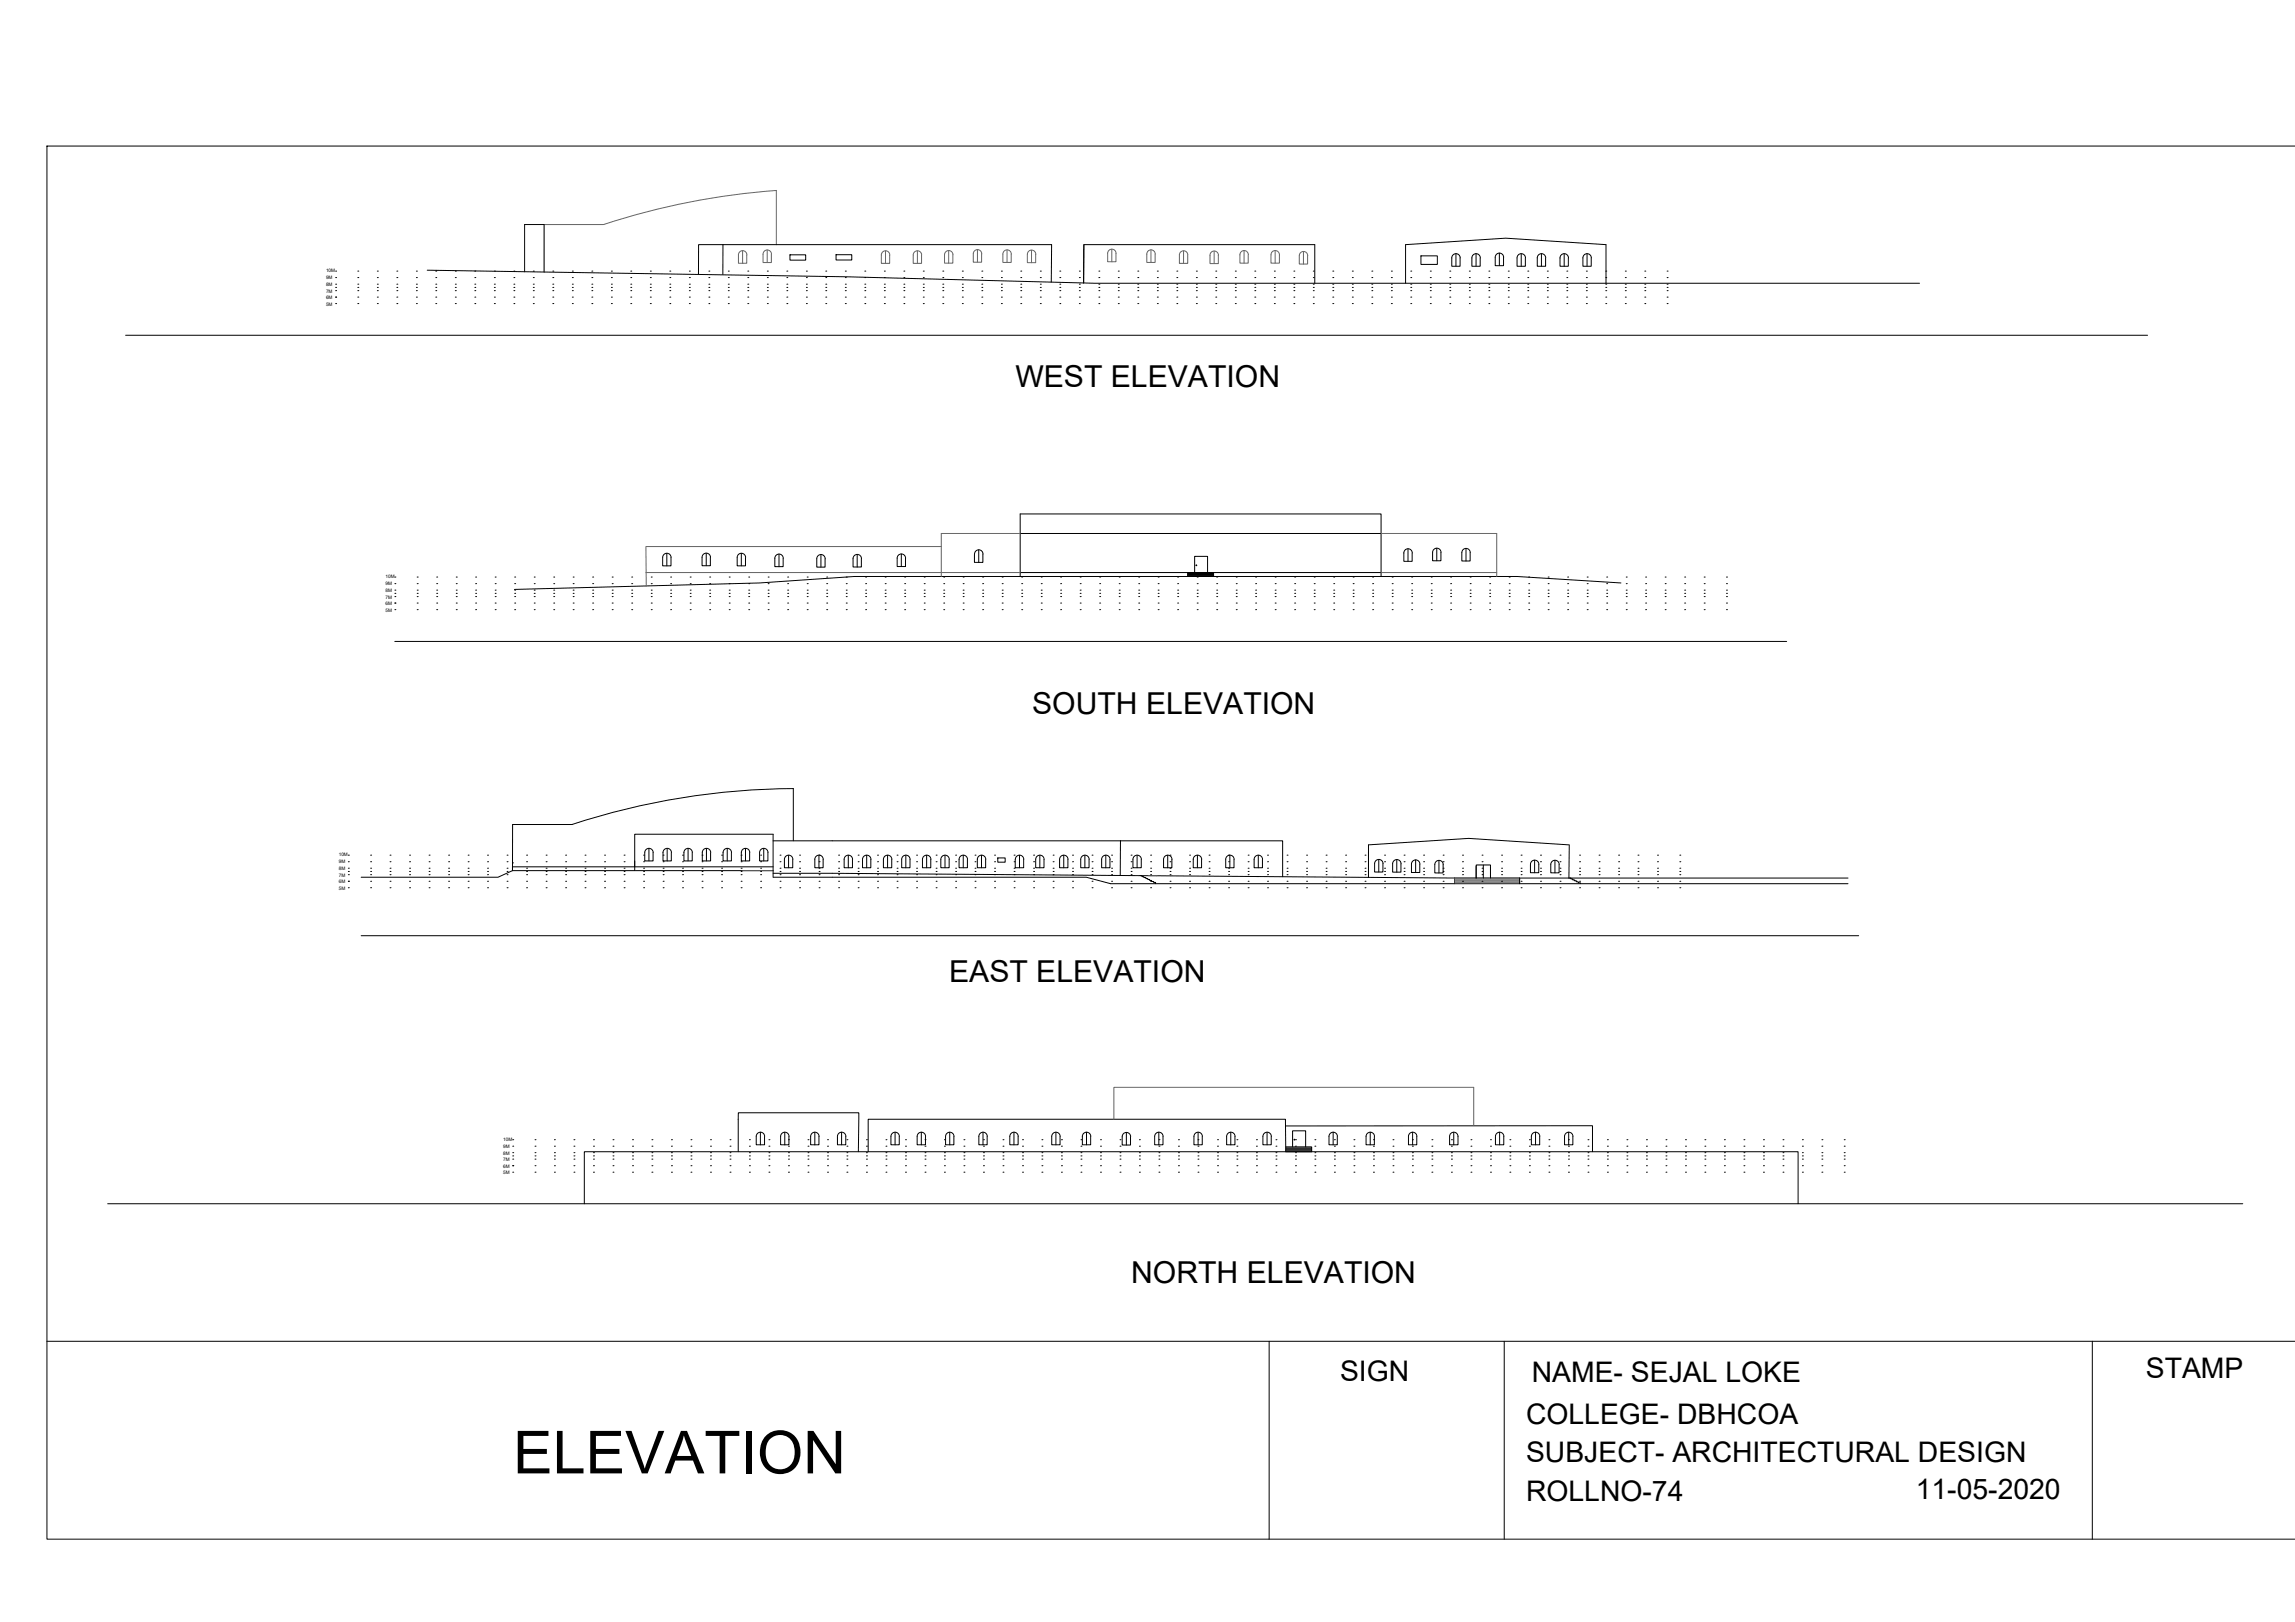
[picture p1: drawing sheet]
<svg xmlns="http://www.w3.org/2000/svg" width="841mm" height="594mm" viewBox="0 0 841 594" stroke-linecap="round" stroke-linejoin="round" font-family="sans-serif">
<defs><g id="words">
<text font-size="21.7" x="188" y="539.7">ELEVATION</text>
<g font-size="11.1">
<text x="372.1" y="141.6">WEST ELEVATION</text>
<text x="378.3" y="261.4">SOUTH ELEVATION</text>
<text x="347.8" y="359.6">EAST ELEVATION</text>
<text x="414.5" y="470">NORTH ELEVATION</text>
</g>
<g font-size="10.4">
<text x="491.1" y="505.8">SIGN</text>
<text x="561.4" y="506.3">NAME- SEJAL LOKE</text>
<text x="786.4" y="504.6">STAMP</text>
<text x="559.2" y="521.7">COLLEGE- DBHCOA</text>
<text x="559.2" y="535.5">SUBJECT- ARCHITECTURAL DESIGN</text>
<text x="559.2" y="549.7">ROLLNO-74</text>
<text x="702.1" y="548.9">11-05-2020</text>
</g>
<g font-size="1.7">
<text x="119.5" y="99.7">10M</text>
<text x="119.5" y="107.3">7M</text>
<text x="119.5" y="104.8">8M</text>
<text x="119.5" y="102.2">9M</text>
<text x="119.5" y="112">5M</text>
<text x="119.5" y="109.5">6M</text>
<text x="141.2" y="214.3">9M</text>
<text x="141.2" y="211.8">10M</text>
<text x="141.2" y="221.6">6M</text>
<text x="141.2" y="219.4">7M</text>
<text x="141.2" y="216.9">8M</text>
<text x="141.2" y="224.1">5M</text>
<text x="124.1" y="316.2">9M</text>
<text x="124.1" y="313.6">10M</text>
<text x="124.1" y="323.5">6M</text>
<text x="124.1" y="321.2">7M</text>
<text x="124.1" y="318.7">8M</text>
<text x="124.1" y="326">5M</text>
<text x="184.4" y="417.8">10M</text>
<text x="184.4" y="425.4">7M</text>
<text x="184.4" y="422.9">8M</text>
<text x="184.4" y="420.4">9M</text>
<text x="184.4" y="430.1">5M</text>
<text x="184.4" y="427.7">6M</text>
</g>
</g></defs>
<!-- layer: 0 -->
<g fill="none" stroke="#000" stroke-width=".37">
<path d="M841.1 53.5h-823.9v510.2h823.9M123 99.3h.1M131.1 99.3h.1M138.3 99.3h.1M145.4 99.3h.1M152.6 99.3h.1M156.6 99l153.5 2.4 91 2.3h302.3M159.7 99.3h.1M166.8 99.3h.1M174 99.3h.1M181.2 99.3h.1M188.3 99.3h.1"/>
<path d="M192.2 99.6v-17.4h7.2v17.4M195.4 99.3h.1M202.6 99.3h.1M209.7 99.3h.1M216.9 99.3h.1M224 99.3h.1M231.2 99.3h.1M238.3 99.3h.1M245.5 99.3h.1M252.6 99.3h.1M259.8 99.3h.1M264.9 89.6v10.9"/>
<path d="M266.9 99.3h.1M274 99.3h.1M281.2 99.3h.1M288.3 99.3h.1M289.5 93.3h5.7v2h-5.7zM295.5 99.3h.1M302.6 99.3h.1M306.4 93.3h5.7v1.9h-5.7zM309.8 99.3h.1M316.9 99.3h.1M324.1 99.3h.1M331.2 99.3h.1"/>
<path d="M338.3 99.3h.1M345.5 99.3h.1M352.7 99.3h.1M359.8 99.3h.1M367 99.3h.1M374.1 99.3h.1M381.2 99.3h.1M388.4 99.3h.1M395.5 99.3h.1M397.2 89.6l-.1 14.1 .1-14.1h84.6v14.1M402.7 99.3h.1M409.8 99.3h.1"/>
<path d="M417 99.3h.1M424.1 99.3h.1M431.3 99.3h.1M438.4 99.3h.1M445.5 99.3h.1M452.7 99.3h.1M459.8 99.3h.1M467 99.3h.1M474.1 99.3h.1M481.3 99.3h.1M488.4 99.3h.1M495.6 99.3h.1"/>
<path d="M502.7 99.3h.1M509.9 99.3h.1M517 99.3h.1M520.7 93.7h6v3.1h-6zM524.1 99.3h.1M531.3 99.3h.1M533.5 92.9v4.6M535.1 94.5a1.55 1.55 0 0 0-1.5-1.6 1.55 1.55 0 0 0-1.6 1.6v3h3.1v-3M538.5 99.3h.1M540 93.2a1.51 1.51 0 0 1 1.6-.1 1.51 1.51 0 0 1 .8 1.4v3h-3v-3zM540.9 92.9v4.6M545.6 99.3h.1"/>
<path d="M549.5 92.7v4.6M551 94.2a1.55 1.55 0 0 0-1.5-1.5 1.55 1.55 0 0 0-1.6 1.6v3h3.1v-3M552.7 99.3h.1M557.5 92.9v4.6M559 94.5a1.55 1.55 0 0 0-1.5-1.6 1.55 1.55 0 0 0-1.6 1.6v3h3.1v-3M559.9 99.3h.1M564.9 92.9v4.6M566.4 94.5a1.55 1.55 0 0 0-1.5-1.6 1.55 1.55 0 0 0-1.6 1.6v3h3.1v-3M567 99.3h.1M573.2 92.9v4.6M574.2 99.3h.1M574.8 94.5a1.55 1.55 0 0 0-1.6-1.6 1.55 1.55 0 0 0-1.5 1.6v3h3v-3"/>
<path d="M580.7 93.2a1.51 1.51 0 0 1 1.6-.1 1.51 1.51 0 0 1 .8 1.4v3h-3v-3zM581.3 99.3h.1M581.6 92.9v4.6M588.4 99.3h.1M595.6 99.3h.1M602.8 99.3h.1M610.9 99.3h.1M123 108.8h.1M123 111.2h.1M123 106.5h.1M123 105.3h.1M123 104.1h.1"/>
<path d="M123 101.7h.1M131.1 108.8h.1M131.1 111.2h.1M131.1 106.5h.1M131.1 105.3h.1M131.1 104.1h.1M131.1 101.7h.1M138.3 108.8h.1M138.3 111.2h.1M138.3 106.5h.1M138.3 105.3h.1M138.3 104.1h.1"/>
<path d="M138.3 101.7h.1M145.4 108.8h.1M145.4 111.2h.1M145.4 106.5h.1M145.4 105.3h.1M145.4 104.1h.1M145.4 101.7h.1M152.6 108.8h.1M152.6 111.2h.1M152.6 106.5h.1M152.6 105.3h.1M152.6 104.1h.1"/>
<path d="M152.6 101.7h.1M159.7 108.8h.1M159.7 111.2h.1M159.7 106.5h.1M159.7 105.3h.1M159.7 104.1h.1M159.7 101.7h.1M166.8 108.8h.1M166.8 111.2h.1M166.8 106.5h.1M166.8 105.3h.1M166.8 104.1h.1"/>
<path d="M166.8 101.7h.1M174 108.8h.1M174 111.2h.1M174 106.5h.1M174 105.3h.1M174 104.1h.1M174 101.7h.1M181.2 108.8h.1M181.2 111.2h.1M181.2 106.5h.1M181.2 105.3h.1M181.2 104.1h.1"/>
<path d="M181.2 101.7h.1M188.3 108.8h.1M188.3 111.2h.1M188.3 106.5h.1M188.3 105.3h.1M188.3 104.1h.1M188.3 101.7h.1M195.4 108.8h.1M195.4 111.2h.1M195.4 106.5h.1M195.4 105.3h.1M195.4 104.1h.1"/>
<path d="M195.4 101.7h.1M202.6 108.8h.1M202.6 111.2h.1M202.6 106.5h.1M202.6 105.3h.1M202.6 104.1h.1M202.6 101.7h.1M209.7 108.8h.1M209.7 111.2h.1M209.7 106.5h.1M209.7 105.3h.1M209.7 104.1h.1"/>
<path d="M209.7 101.7h.1M216.9 108.8h.1M216.9 111.2h.1M216.9 106.5h.1M216.9 105.3h.1M216.9 104.1h.1M216.9 101.7h.1M224 108.8h.1M224 111.2h.1M224 106.5h.1M224 105.3h.1M224 104.1h.1"/>
<path d="M224 101.7h.1M231.2 108.8h.1M231.2 111.2h.1M231.2 106.5h.1M231.2 105.3h.1M231.2 104.1h.1M231.2 101.7h.1M238.3 108.8h.1M238.3 111.2h.1M238.3 106.5h.1M238.3 105.3h.1M238.3 104.1h.1"/>
<path d="M238.3 101.7h.1M245.5 108.8h.1M245.5 111.2h.1M245.5 106.5h.1M245.5 105.3h.1M245.5 104.1h.1M245.5 101.7h.1M252.6 108.8h.1M252.6 111.2h.1M252.6 106.5h.1M252.6 105.3h.1M252.6 104.1h.1"/>
<path d="M252.6 101.7h.1M256 100.4v-10.8h129.4l-.2 13.7M259.8 108.8h.1M259.8 111.2h.1M259.8 106.5h.1M259.8 105.3h.1M259.8 104.1h.1M259.8 101.7h.1M266.9 108.8h.1M266.9 111.2h.1M266.9 106.5h.1M266.9 105.3h.1"/>
<path d="M266.9 104.1h.1M266.9 101.7h.1M274 108.8h.1M274 111.2h.1M274 106.5h.1M274 105.3h.1M274 104.1h.1M274 101.7h.1M281.2 108.8h.1M281.2 111.2h.1M281.2 106.5h.1M281.2 105.3h.1"/>
<path d="M281.2 104.1h.1M281.2 101.7h.1M288.3 108.8h.1M288.3 111.2h.1M288.3 106.5h.1M288.3 105.3h.1M288.3 104.1h.1M288.3 101.7h.1M295.5 108.8h.1M295.5 111.2h.1M295.5 106.5h.1M295.5 105.3h.1"/>
<path d="M295.5 104.1h.1M295.5 101.7h.1M302.6 108.8h.1M302.6 111.2h.1M302.6 106.5h.1M302.6 105.3h.1M302.6 104.1h.1M302.6 101.7h.1M309.8 108.8h.1M309.8 111.2h.1M309.8 106.5h.1M309.8 105.3h.1"/>
<path d="M309.8 104.1h.1M309.8 101.7h.1M316.9 108.8h.1M316.9 111.2h.1M316.9 106.5h.1M316.9 105.3h.1M316.9 104.1h.1M316.9 101.7h.1M324.1 108.8h.1M324.1 111.2h.1M324.1 106.5h.1M324.1 105.3h.1"/>
<path d="M324.1 104.1h.1M324.1 101.7h.1M331.2 108.8h.1M331.2 111.2h.1M331.2 106.5h.1M331.2 105.3h.1M331.2 104.1h.1M331.2 101.7h.1M338.3 108.8h.1M338.3 111.2h.1M338.3 106.5h.1M338.3 105.3h.1"/>
<path d="M338.3 104.1h.1M338.3 101.7h.1M345.5 108.8h.1M345.5 111.2h.1M345.5 106.5h.1M345.5 105.3h.1M345.5 104.1h.1M345.5 101.7h.1M352.7 108.8h.1M352.7 111.2h.1M352.7 106.5h.1M352.7 105.3h.1"/>
<path d="M352.7 104.1h.1M352.7 101.7h.1M359.8 108.8h.1M359.8 111.2h.1M359.8 106.5h.1M359.8 105.3h.1M359.8 104.1h.1M359.8 101.7h.1M367 108.8h.1M367 111.2h.1M367 106.5h.1M367 105.3h.1"/>
<path d="M367 104.1h.1M367 101.7h.1M374.1 108.8h.1M374.1 111.2h.1M374.1 106.5h.1M374.1 105.3h.1M374.1 104.1h.1M374.1 101.7h.1M381.2 108.8h.1M381.2 111.2h.1M381.2 106.5h.1M381.2 105.3h.1"/>
<path d="M381.2 104.1h.1M381.2 101.7h.1M388.4 108.8h.1M388.4 111.2h.1M388.4 106.5h.1M388.4 105.3h.1M388.4 104.1h.1M388.4 101.7h.1M395.5 108.8h.1M395.5 111.2h.1M395.5 106.5h.1M395.5 105.3h.1"/>
<path d="M395.5 104.1h.1M395.5 101.7h.1M402.7 108.8h.1M402.7 111.2h.1M402.7 106.5h.1M402.7 105.3h.1M402.7 104.1h.1M402.7 101.7h.1M409.8 108.8h.1M409.8 111.2h.1M409.8 106.5h.1M409.8 105.3h.1"/>
<path d="M409.8 104.1h.1M409.8 101.7h.1M417 108.8h.1M417 111.2h.1M417 106.5h.1M417 105.3h.1M417 104.1h.1M417 101.7h.1M424.1 108.8h.1M424.1 111.2h.1M424.1 106.5h.1M424.1 105.3h.1"/>
<path d="M424.1 104.1h.1M424.1 101.7h.1M431.3 108.8h.1M431.3 111.2h.1M431.3 106.5h.1M431.3 105.3h.1M431.3 104.1h.1M431.3 101.7h.1M438.4 108.8h.1M438.4 111.2h.1M438.4 106.5h.1M438.4 105.3h.1"/>
<path d="M438.4 104.1h.1M438.4 101.7h.1M445.5 108.8h.1M445.5 111.2h.1M445.5 106.5h.1M445.5 105.3h.1M445.5 104.1h.1M445.5 101.7h.1M452.7 108.8h.1M452.7 111.2h.1M452.7 106.5h.1M452.7 105.3h.1"/>
<path d="M452.7 104.1h.1M452.7 101.7h.1M459.8 108.8h.1M459.8 111.2h.1M459.8 106.5h.1M459.8 105.3h.1M459.8 104.1h.1M459.8 101.7h.1M467 108.8h.1M467 111.2h.1M467 106.5h.1M467 105.3h.1"/>
<path d="M467 104.1h.1M467 101.7h.1M474.1 108.8h.1M474.1 111.2h.1M474.1 106.5h.1M474.1 105.3h.1M474.1 104.1h.1M474.1 101.7h.1M481.3 108.8h.1M481.3 111.2h.1M481.3 106.5h.1M481.3 105.3h.1"/>
<path d="M481.3 104.1h.1M481.3 101.7h.1M488.4 108.8h.1M488.4 111.2h.1M488.4 106.5h.1M488.4 105.3h.1M488.4 104.1h.1M488.4 101.7h.1M495.6 108.8h.1M495.6 111.2h.1M495.6 106.5h.1M495.6 105.3h.1"/>
<path d="M495.6 104.1h.1M495.6 101.7h.1M502.7 108.8h.1M502.7 111.2h.1M502.7 106.5h.1M502.7 105.3h.1M502.7 104.1h.1M502.7 101.7h.1M509.9 108.8h.1M509.9 111.2h.1M509.9 106.5h.1M509.9 105.3h.1"/>
<path d="M509.9 104.1h.1M509.9 101.7h.1M515.1 103.7v-14.1l36.7-2.4 36.7 2.4v14.1M517 108.8h.1M517 111.2h.1M517 106.5h.1M517 105.3h.1M517 104.1h.1M517 101.7h.1M524.1 108.8h.1M524.1 111.2h.1M524.1 106.5h.1"/>
<path d="M524.1 105.3h.1M524.1 104.1h.1M524.1 101.7h.1M531.3 108.8h.1M531.3 111.2h.1M531.3 106.5h.1M531.3 105.3h.1M531.3 104.1h.1M531.3 101.7h.1M538.5 108.8h.1M538.5 111.2h.1M538.5 106.5h.1"/>
<path d="M538.5 105.3h.1M538.5 104.1h.1M538.5 101.7h.1M545.6 108.8h.1M545.6 111.2h.1M545.6 106.5h.1M545.6 105.3h.1M545.6 104.1h.1M545.6 101.7h.1M552.7 108.8h.1M552.7 111.2h.1M552.7 106.5h.1"/>
<path d="M552.7 105.3h.1M552.7 104.1h.1M552.7 101.7h.1M559.9 108.8h.1M559.9 111.2h.1M559.9 106.5h.1M559.9 105.3h.1M559.9 104.1h.1M559.9 101.7h.1M567 108.8h.1M567 111.2h.1M567 106.5h.1"/>
<path d="M567 105.3h.1M567 104.1h.1M567 101.7h.1M574.2 108.8h.1M574.2 111.2h.1M574.2 106.5h.1M574.2 105.3h.1M574.2 104.1h.1M574.2 101.7h.1M581.3 108.8h.1M581.3 111.2h.1M581.3 106.5h.1"/>
<path d="M581.3 105.3h.1M581.3 104.1h.1M581.3 101.7h.1M588.4 108.8h.1M588.4 111.2h.1M588.4 106.5h.1M588.4 105.3h.1M588.4 104.1h.1M588.4 101.7h.1M595.6 108.8h.1M595.6 111.2h.1M595.6 106.5h.1"/>
<path d="M595.6 105.3h.1M595.6 104.1h.1M595.6 101.7h.1M602.8 108.8h.1M602.8 111.2h.1M602.8 106.5h.1M602.8 105.3h.1M602.8 104.1h.1M602.8 101.7h.1M610.9 108.8h.1M610.9 111.2h.1M610.9 106.5h.1"/>
<path d="M610.9 105.3h.1M610.9 104.1h.1M610.9 101.7h.1M46 122.8h741M373.9 195.4h132.2M144.7 218.5h.1M144.7 217.3h.1M144.7 216.1h.1M144.7 213.8h.1M144.7 211.4h.1M152.9 218.5h.1M152.9 217.3h.1"/>
<path d="M152.9 216.1h.1M152.9 213.8h.1M152.9 211.4h.1M160 218.5h.1M160 217.3h.1M160 216.1h.1M160 213.8h.1M160 211.4h.1M167.2 218.5h.1M167.2 217.3h.1M167.2 216.1h.1M167.2 213.8h.1"/>
<path d="M167.2 211.4h.1M174.3 218.5h.1M174.3 217.3h.1M174.3 216.1h.1M174.3 213.8h.1M174.3 211.4h.1M181.5 218.5h.1M181.5 217.3h.1M181.5 216.1h.1M181.5 213.8h.1M181.5 211.4h.1M188.6 218.5h.1"/>
<path d="M188.6 217.3h.1M188.6 216.1h.1M188.6 213.8h.1M188.6 211.4h.1M195.8 218.5h.1M195.8 217.3h.1M195.8 216.1h.1M195.8 213.8h.1M195.8 211.4h.1M202.9 218.5h.1M202.9 217.3h.1M202.9 216.1h.1"/>
<path d="M202.9 213.8h.1M202.9 211.4h.1M210 218.5h.1M210 217.3h.1M210 216.1h.1M210 213.8h.1M210 211.4h.1M217.2 218.5h.1M217.2 217.3h.1M217.2 216.1h.1M217.2 213.8h.1M217.2 211.4h.1"/>
<path d="M224.3 218.5h.1M224.3 217.3h.1M224.3 216.1h.1M224.3 213.8h.1M224.3 211.4h.1M231.5 218.5h.1M231.5 217.3h.1M231.5 216.1h.1M231.5 213.8h.1M231.5 211.4h.1M238.6 218.5h.1M238.6 217.3h.1"/>
<path d="M238.6 216.1h.1M238.6 213.8h.1M238.6 211.4h.1M243.5 202.9a1.51 1.51 0 0 1 1.6-.1 1.51 1.51 0 0 1 .8 1.4v3h-3.1v-3zM244.4 202.7v4.5M245.8 218.5h.1M245.8 217.3h.1M245.8 216.1h.1M245.8 213.8h.1M245.8 211.4h.1M252.9 218.5h.1M252.9 217.3h.1"/>
<path d="M252.9 216.1h.1M252.9 213.8h.1M252.9 211.4h.1M258.8 202.6v4.6M260.1 218.5h.1M260.1 217.3h.1M260.1 216.1h.1M260.1 213.8h.1M260.1 211.4h.1M260.4 204.1a1.55 1.55 0 0 0-1.6-1.5 1.55 1.55 0 0 0-1.5 1.6v3h3v-3M267.2 218.5h.1M267.2 217.3h.1"/>
<path d="M267.2 216.1h.1M267.2 213.8h.1M267.2 211.4h.1M270.8 202.9a1.51 1.51 0 0 1 1.6-.1 1.51 1.51 0 0 1 .8 1.4v3h-3.1v-3zM271.7 202.7v4.5M274.4 218.5h.1M274.4 217.3h.1M274.4 216.1h.1M274.4 213.8h.1M274.4 211.4h.1M281.5 218.5h.1M281.5 217.3h.1"/>
<path d="M281.5 216.1h.1M281.5 213.8h.1M281.5 211.4h.1M284.6 203.2a1.51 1.51 0 0 1 1.6-.1 1.51 1.51 0 0 1 .8 1.4v3h-3.1v-3zM285.5 203v4.5M288.6 218.5h.1M288.6 217.3h.1M288.6 216.1h.1M288.6 213.8h.1M288.6 211.4h.1M295.8 218.5h.1M295.8 217.3h.1"/>
<path d="M295.8 216.1h.1M295.8 213.8h.1M295.8 211.4h.1M300.8 203.1v4.6M302.4 204.6a1.55 1.55 0 0 0-1.6-1.5 1.55 1.55 0 0 0-1.5 1.6v3h3.1v-3M303 218.5h.1M303 217.3h.1M303 216.1h.1M303 213.8h.1M303 211.4h.1M310.1 218.5h.1M310.1 217.3h.1"/>
<path d="M310.1 216.1h.1M310.1 213.8h.1M310.1 211.4h.1M312.6 204.6v3.1h3.1v-3.1M312.6 204.6a1.55 1.55 0 0 1 1.5-1.5 1.55 1.55 0 0 1 1.6 1.5M314.1 203.1v4.6M317.2 218.5h.1M317.2 217.3h.1M317.2 216.1h.1M317.2 213.8h.1M317.2 211.4h.1M324.4 218.5h.1"/>
<path d="M324.4 217.3h.1M324.4 216.1h.1M324.4 213.8h.1M324.4 211.4h.1M328.8 204.4a1.55 1.55 0 0 1 1.5-1.5 1.55 1.55 0 0 1 1.6 1.5M328.8 204.5v3h3v-3M330.3 202.9v4.6M331.5 218.5h.1M331.5 217.3h.1M331.5 216.1h.1M331.5 213.8h.1M331.5 211.4h.1"/>
<path d="M338.7 218.5h.1M338.7 217.3h.1M338.7 216.1h.1M338.7 213.8h.1M338.7 211.4h.1M345.8 218.5h.1M345.8 217.3h.1M345.8 216.1h.1M345.8 213.8h.1M345.8 211.4h.1M352.9 218.5h.1M352.9 217.3h.1"/>
<path d="M352.9 216.1h.1M352.9 213.8h.1M352.9 211.4h.1M357.8 201.7a1.51 1.51 0 0 1 1.6-.2 1.51 1.51 0 0 1 .8 1.4v3.1h-3.1v-3.1zM358.7 201.4v4.6M360.1 218.5h.1M360.1 217.3h.1M360.1 216.1h.1M360.1 213.8h.1M360.1 211.4h.1M367.3 218.5h.1M367.3 217.3h.1"/>
<path d="M367.3 216.1h.1M367.3 213.8h.1M367.3 211.4h.1M373.9 211.1v-22.9h132.2v22.9M373.9 209.7h132.2M374.4 218.5h.1M374.4 217.3h.1M374.4 216.1h.1M374.4 213.8h.1M374.4 211.4h.1M381.6 218.5h.1M381.6 217.3h.1"/>
<path d="M381.6 216.1h.1M381.6 213.8h.1M381.6 211.4h.1M388.7 218.5h.1M388.7 217.3h.1M388.7 216.1h.1M388.7 213.8h.1M388.7 211.4h.1M395.8 218.5h.1M395.8 217.3h.1M395.8 216.1h.1M395.8 213.8h.1"/>
<path d="M395.8 211.4h.1M403 218.5h.1M403 217.3h.1M403 216.1h.1M403 213.8h.1M403 211.4h.1M410.1 218.5h.1M410.1 217.3h.1M410.1 216.1h.1M410.1 213.8h.1M410.1 211.4h.1M417.3 218.5h.1"/>
<path d="M417.3 217.3h.1M417.3 216.1h.1M417.3 213.8h.1M417.3 211.4h.1M424.4 218.5h.1M424.4 217.3h.1M424.4 216.1h.1M424.4 213.8h.1M424.4 211.4h.1M431.6 218.5h.1M431.6 217.3h.1M431.6 216.1h.1"/>
<path d="M431.6 213.8h.1M431.6 211.4h.1M435.2 209.7h9.5v1.4h-9.5zM435.2 210.8h9.5M435.2 210.4h9.5M435.2 210h9.5M437.8 209.7v-5.9h4.7v5.9M438.7 218.5h.1M438.7 217.3h.1M438.7 216.1h.1M438.7 213.8h.1M438.7 211.4h.1"/>
<path d="M445.9 218.5h.1M445.9 217.3h.1M445.9 216.1h.1M445.9 213.8h.1M445.9 211.4h.1M453 218.5h.1M453 217.3h.1M453 216.1h.1M453 213.8h.1M453 211.4h.1M460.1 218.5h.1M460.1 217.3h.1"/>
<path d="M460.1 216.1h.1M460.1 213.8h.1M460.1 211.4h.1M467.3 218.5h.1M467.3 217.3h.1M467.3 216.1h.1M467.3 213.8h.1M467.3 211.4h.1M474.4 218.5h.1M474.4 217.3h.1M474.4 216.1h.1M474.4 213.8h.1"/>
<path d="M474.4 211.4h.1M481.6 218.5h.1M481.6 217.3h.1M481.6 216.1h.1M481.6 213.8h.1M481.6 211.4h.1M488.8 218.5h.1M488.8 217.3h.1M488.8 216.1h.1M488.8 213.8h.1M488.8 211.4h.1M495.9 218.5h.1"/>
<path d="M495.9 217.3h.1M495.9 216.1h.1M495.9 213.8h.1M495.9 211.4h.1M503 218.5h.1M503 217.3h.1M503 216.1h.1M503 213.8h.1M503 211.4h.1M510.2 218.5h.1M510.2 217.3h.1M510.2 216.1h.1"/>
<path d="M510.2 213.8h.1M510.2 211.4h.1M514.7 201.6a1.52 1.52 0 0 1 1.8-.5 1.52 1.52 0 0 1 1 1.5v3h-3.1v-3zM516 201v4.6M517.3 218.5h.1M517.3 217.3h.1M517.3 216.1h.1M517.3 213.8h.1M517.3 211.4h.1M524.5 218.5h.1M524.5 217.3h.1M524.5 216.1h.1"/>
<path d="M524.5 213.8h.1M524.5 211.4h.1M525 202.3a1.55 1.55 0 0 1 1.5-1.5 1.55 1.55 0 0 1 1.6 1.5M525 202.3v3.1h3v-3.1M526.5 200.8v4.6M531.6 218.5h.1M531.6 217.3h.1M531.6 216.1h.1M531.6 213.8h.1M531.6 211.4h.1M535.7 202.4v3.1h3v-3.1M535.7 202.4a1.55 1.55 0 0 1 1.5-1.5 1.55 1.55 0 0 1 1.6 1.5"/>
<path d="M537.2 200.9v4.6M538.7 218.5h.1M538.7 217.3h.1M538.7 216.1h.1M538.7 213.8h.1M538.7 211.4h.1M545.9 218.5h.1M545.9 217.3h.1M545.9 216.1h.1M545.9 213.8h.1M545.9 211.4h.1M553.1 218.5h.1"/>
<path d="M553.1 217.3h.1M553.1 216.1h.1M553.1 213.8h.1M553.1 211.4h.1M560.2 218.5h.1M560.2 217.3h.1M560.2 216.1h.1M560.2 213.8h.1M560.2 211.4h.1M567.3 218.5h.1M567.3 217.3h.1M567.3 216.1h.1"/>
<path d="M567.3 213.8h.1M567.3 211.4h.1M574.5 218.5h.1M574.5 217.3h.1M574.5 216.1h.1M574.5 213.8h.1M574.5 211.4h.1M581.6 218.5h.1M581.6 217.3h.1M581.6 216.1h.1M581.6 213.8h.1M581.6 211.4h.1"/>
<path d="M588.8 218.5h.1M588.8 217.3h.1M588.8 216.1h.1M588.8 213.8h.1M588.8 211.4h.1M594 213.5l-38.1-2.4h-242.8l-34.7 2.4-89.9 2.4M595.9 218.5h.1M595.9 217.3h.1M595.9 216.1h.1M595.9 213.8h.1M595.9 211.4h.1M603.1 218.5h.1"/>
<path d="M603.1 217.3h.1M603.1 216.1h.1M603.1 213.8h.1M603.1 211.4h.1M610.2 218.5h.1M610.2 217.3h.1M610.2 216.1h.1M610.2 213.8h.1M610.2 211.4h.1M617.4 218.5h.1M617.4 217.3h.1M617.4 216.1h.1"/>
<path d="M617.4 213.8h.1M617.4 211.4h.1M624.5 218.5h.1M624.5 217.3h.1M624.5 216.1h.1M624.5 213.8h.1M624.5 211.4h.1M632.7 218.5h.1M632.7 217.3h.1M632.7 216.1h.1M632.7 213.8h.1M632.7 211.4h.1"/>
<path d="M144.7 234.9h510M144.7 220.9h.1M144.7 223.3h.1M152.9 220.9h.1M152.9 223.3h.1M160 220.9h.1M160 223.3h.1M167.2 220.9h.1M167.2 223.3h.1M174.3 220.9h.1M174.3 223.3h.1M181.5 220.9h.1"/>
<path d="M181.5 223.3h.1M188.6 220.9h.1M188.6 223.3h.1M195.8 220.9h.1M195.8 223.3h.1M202.9 220.9h.1M202.9 223.3h.1M210 220.9h.1M210 223.3h.1M217.2 220.9h.1M217.2 223.3h.1M224.3 220.9h.1"/>
<path d="M224.3 223.3h.1M231.5 220.9h.1M231.5 223.3h.1M238.6 220.9h.1M238.6 223.3h.1M245.8 220.9h.1M245.8 223.3h.1M252.9 220.9h.1M252.9 223.3h.1M260.1 220.9h.1M260.1 223.3h.1M267.2 220.9h.1"/>
<path d="M267.2 223.3h.1M274.4 220.9h.1M274.4 223.3h.1M281.5 220.9h.1M281.5 223.3h.1M288.6 220.9h.1M288.6 223.3h.1M295.8 220.9h.1M295.8 223.3h.1M303 220.9h.1M303 223.3h.1M310.1 220.9h.1"/>
<path d="M310.1 223.3h.1M317.2 220.9h.1M317.2 223.3h.1M324.4 220.9h.1M324.4 223.3h.1M331.5 220.9h.1M331.5 223.3h.1M338.7 220.9h.1M338.7 223.3h.1M345.8 220.9h.1M345.8 223.3h.1M352.9 220.9h.1"/>
<path d="M352.9 223.3h.1M360.1 220.9h.1M360.1 223.3h.1M367.3 220.9h.1M367.3 223.3h.1M374.4 220.9h.1M374.4 223.3h.1M381.6 220.9h.1M381.6 223.3h.1M388.7 220.9h.1M388.7 223.3h.1M395.8 220.9h.1"/>
<path d="M395.8 223.3h.1M403 220.9h.1M403 223.3h.1M410.1 220.9h.1M410.1 223.3h.1M417.3 220.9h.1M417.3 223.3h.1M424.4 220.9h.1M424.4 223.3h.1M431.6 220.9h.1M431.6 223.3h.1M438.7 220.9h.1"/>
<path d="M438.7 223.3h.1M445.9 220.9h.1M445.9 223.3h.1M453 220.9h.1M453 223.3h.1M460.1 220.9h.1M460.1 223.3h.1M467.3 220.9h.1M467.3 223.3h.1M474.4 220.9h.1M474.4 223.3h.1M481.6 220.9h.1"/>
<path d="M481.6 223.3h.1M488.8 220.9h.1M488.8 223.3h.1M495.9 220.9h.1M495.9 223.3h.1M503 220.9h.1M503 223.3h.1M510.2 220.9h.1M510.2 223.3h.1M517.3 220.9h.1M517.3 223.3h.1M524.5 220.9h.1"/>
<path d="M524.5 223.3h.1M531.6 220.9h.1M531.6 223.3h.1M538.7 220.9h.1M538.7 223.3h.1M545.9 220.9h.1M545.9 223.3h.1M553.1 220.9h.1M553.1 223.3h.1M560.2 220.9h.1M560.2 223.3h.1M567.3 220.9h.1"/>
<path d="M567.3 223.3h.1M574.5 220.9h.1M574.5 223.3h.1M581.6 220.9h.1M581.6 223.3h.1M588.8 220.9h.1M588.8 223.3h.1M595.9 220.9h.1M595.9 223.3h.1M603.1 220.9h.1M603.1 223.3h.1M610.2 220.9h.1"/>
<path d="M610.2 223.3h.1M617.4 220.9h.1M617.4 223.3h.1M624.5 220.9h.1M624.5 223.3h.1M632.7 220.9h.1M632.7 223.3h.1M127.6 319.2h.1M127.6 318h.1M127.6 315.6h.1M127.6 313.2h.1M135.8 319.2h.1"/>
<path d="M135.8 318h.1M135.8 315.6h.1M135.8 313.2h.1M142.9 319.2h.1M142.9 318h.1M142.9 315.6h.1M142.9 313.2h.1M150.1 319.2h.1M150.1 318h.1M150.1 315.6h.1M150.1 313.2h.1M157.2 319.2h.1"/>
<path d="M157.2 318h.1M157.2 315.6h.1M157.2 313.2h.1M164.4 319.2h.1M164.4 318h.1M164.4 315.6h.1M164.4 313.2h.1M171.5 319.2h.1M171.5 318h.1M171.5 315.6h.1M171.5 313.2h.1M178.7 319.2h.1"/>
<path d="M178.7 318h.1M178.7 315.6h.1M178.7 313.2h.1M185.8 319.2h.1M185.8 318h.1M185.8 315.6h.1M185.8 313.2h.1M187.8 318.9l-5.3 2.4h-50.2M187.8 318.9h95.5M193 319.2h.1M193 318h.1M193 315.6h.1"/>
<path d="M193 313.2h.1M200.1 319.2h.1M200.1 318h.1M200.1 315.6h.1M200.1 313.2h.1M207.3 319.2h.1M207.3 318h.1M207.3 315.6h.1M207.3 313.2h.1M214.4 319.2h.1M214.4 318h.1M214.4 315.6h.1"/>
<path d="M214.4 313.2h.1M221.5 319.2h.1M221.5 318h.1M221.5 315.6h.1M221.5 313.2h.1M228.7 319.2h.1M228.7 318h.1M228.7 315.6h.1M228.7 313.2h.1M232.6 318.9v-13.4h50.7v15.8M232.6 315.3v2.2M235.9 319.2h.1"/>
<path d="M235.9 318h.1M235.9 315.6h.1M235.9 313.2h.1M236.3 312.3v3h3v-3M236.3 312.3a1.55 1.55 0 0 1 1.5-1.6 1.55 1.55 0 0 1 1.6 1.6M237.8 310.8v4.5M243 312.3a1.55 1.55 0 0 1 1.5-1.6 1.55 1.55 0 0 1 1.6 1.6M243 312.3v3h3v-3M243 319.2h.1M243 318h.1M243 315.6h.1M243 313.2h.1"/>
<path d="M244.5 310.8v4.5M250.1 319.2h.1M250.1 318h.1M250.1 315.6h.1M250.1 313.2h.1M250.6 312.3v3h3.1v-3M250.6 312.3a1.55 1.55 0 0 1 1.6-1.6 1.55 1.55 0 0 1 1.5 1.6M252.2 310.8v4.5M257.3 319.2h.1M257.3 318h.1M257.3 315.6h.1M257.3 313.2h.1"/>
<path d="M257.4 312.3a1.55 1.55 0 0 1 1.5-1.6 1.55 1.55 0 0 1 1.5 1.6M257.4 312.3v3h3v-3M258.9 310.8v4.5M264.4 319.2h.1M264.4 318h.1M264.4 315.6h.1M264.4 313.2h.1M265 312.3v3h3v-3M265 312.3a1.55 1.55 0 0 1 1.5-1.6 1.55 1.55 0 0 1 1.6 1.6M266.5 310.8v4.5M271.6 319.2h.1M271.6 318h.1"/>
<path d="M271.6 315.6h.1M271.6 313.2h.1M271.7 312.3a1.55 1.55 0 0 1 1.5-1.6 1.55 1.55 0 0 1 1.6 1.6M271.7 312.3v3h3v-3M273.2 310.8v4.5M278.4 312.3v3h3v-3M278.4 312.3a1.55 1.55 0 0 1 1.5-1.6 1.55 1.55 0 0 1 1.5 1.6M278.7 319.2h.1M278.7 318h.1M278.7 315.6h.1M278.7 313.2h.1M279.9 310.8v4.5"/>
<path d="M283.3 317.5h-95.5v1.4M283.3 308h127.3M283.4 319.9l249.6 1.7M285.8 319.2h.1M285.8 318h.1M285.8 315.6h.1M285.8 313.2h.1M288.1 313.5a1.51 1.51 0 0 1 1.6-.1 1.51 1.51 0 0 1 .8 1.4v3h-3v-3zM289 313.3v4.5M293 319.2h.1M293 318h.1M293 315.6h.1"/>
<path d="M293 313.2h.1M300.1 313.3v4.5M300.2 319.2h.1M300.2 318h.1M300.2 315.6h.1M300.2 313.2h.1M301.7 314.8a1.55 1.55 0 0 0-1.6-1.6 1.55 1.55 0 0 0-1.5 1.6v3h3v-3M307.3 319.2h.1M307.3 318h.1M307.3 315.6h.1M307.3 313.2h.1M310 313.5a1.51 1.51 0 0 1 1.6-.1 1.51 1.51 0 0 1 .8 1.4v3h-3.1v-3z"/>
<path d="M310.9 313.3v4.5M314.5 319.2h.1M314.5 318h.1M314.5 315.6h.1M314.5 313.2h.1M317.6 313.3v4.5M319.2 314.8a1.55 1.55 0 0 0-1.6-1.6 1.55 1.55 0 0 0-1.5 1.6v3h3v-3M321.6 319.2h.1M321.6 318h.1M321.6 315.6h.1M321.6 313.2h.1M324.4 313.5a1.51 1.51 0 0 1 1.6-.1 1.51 1.51 0 0 1 .8 1.4v3h-3.1v-3z"/>
<path d="M325.3 313.3v4.5M328.7 319.2h.1M328.7 318h.1M328.7 315.6h.1M328.7 313.2h.1M331.1 313.5a1.51 1.51 0 0 1 1.6-.1 1.51 1.51 0 0 1 .8 1.4v3h-3.1v-3zM331.9 313.3v4.5M335.9 319.2h.1M335.9 318h.1M335.9 315.6h.1M335.9 313.2h.1M339.6 313.3v4.5"/>
<path d="M341.1 314.8a1.55 1.55 0 0 0-1.5-1.6 1.55 1.55 0 0 0-1.6 1.6v3h3.1v-3M343 319.2h.1M343 318h.1M343 315.6h.1M343 313.2h.1M345.4 313.5a1.51 1.51 0 0 1 1.6-.1 1.51 1.51 0 0 1 .8 1.4v3h-3v-3zM346.3 313.3v4.5M350.2 319.2h.1M350.2 318h.1M350.2 315.6h.1M350.2 313.2h.1M352.1 313.5a1.51 1.51 0 0 1 1.6-.1 1.51 1.51 0 0 1 .8 1.4v3h-3v-3z"/>
<path d="M353 313.3v4.5M357.3 319.2h.1M357.3 318h.1M357.3 315.6h.1M357.3 313.2h.1M358.8 313.5a1.51 1.51 0 0 1 1.6-.1 1.51 1.51 0 0 1 .8 1.4v3h-3v-3zM359.7 313.3v4.5M364.5 319.2h.1M364.5 318h.1M364.5 315.6h.1M364.5 313.2h.1M365.6 314.2h2.8v1.6h-2.8z"/>
<path d="M371.6 319.2h.1M371.6 318h.1M371.6 315.6h.1M371.6 313.2h.1M372.7 313.5a1.51 1.51 0 0 1 1.6-.1 1.51 1.51 0 0 1 .8 1.4v3h-3.1v-3zM373.6 313.3v4.5M378.8 319.2h.1M378.8 318h.1M378.8 315.6h.1M378.8 313.2h.1M380.2 313.5a1.51 1.51 0 0 1 1.6-.1 1.51 1.51 0 0 1 .8 1.4v3h-3.1v-3zM381.1 313.3v4.5"/>
<path d="M385.9 319.2h.1M385.9 318h.1M385.9 315.6h.1M385.9 313.2h.1M388.9 313.5a1.51 1.51 0 0 1 1.6-.1 1.51 1.51 0 0 1 .8 1.4v3h-3v-3zM389.8 313.3v4.5M393 319.2h.1M393 318h.1M393 315.6h.1M393 313.2h.1M397.6 313.3v4.5M399.1 314.8a1.55 1.55 0 0 0-1.5-1.6 1.55 1.55 0 0 0-1.6 1.6v3h3.1v-3"/>
<path d="M400.2 319.2h.1M400.2 318h.1M400.2 315.6h.1M400.2 313.2h.1M404.3 313.5a1.51 1.51 0 0 1 1.6-.1 1.51 1.51 0 0 1 .9 1.4v3h-3.1v-3zM405.2 313.3v4.5M407.3 319.2h.1M407.3 318h.1M407.3 315.6h.1M407.3 313.2h.1M410.6 308h59.4v13.1M410.6 308l-.1 12.7"/>
<path d="M414.5 319.2h.1M414.5 318h.1M414.5 315.6h.1M414.5 313.2h.1M416.7 313.3v4.5M418.3 314.8a1.55 1.55 0 0 0-1.6-1.6 1.55 1.55 0 0 0-1.5 1.6v3h3v-3M421.7 319.2h.1M421.7 318h.1M421.7 315.6h.1M421.7 313.2h.1M427.9 313.3v4.5M428.8 319.2h.1"/>
<path d="M428.8 318h.1M428.8 315.6h.1M428.8 313.2h.1M429.5 314.8a1.55 1.55 0 0 0-1.6-1.6 1.55 1.55 0 0 0-1.5 1.6v3h3v-3M435.9 319.2h.1M435.9 318h.1M435.9 315.6h.1M435.9 313.2h.1M438.8 313.3v4.5M440.4 314.8a1.55 1.55 0 0 0-1.6-1.6 1.55 1.55 0 0 0-1.5 1.6v3h3v-3M443.1 319.2h.1M443.1 318h.1"/>
<path d="M443.1 315.6h.1M443.1 313.2h.1M450.2 319.2h.1M450.2 318h.1M450.2 315.6h.1M450.2 313.2h.1M450.7 313.3v4.5M452.3 314.8a1.55 1.55 0 0 0-1.6-1.6 1.55 1.55 0 0 0-1.5 1.6v3h3v-3M457.4 319.2h.1M457.4 318h.1M457.4 315.6h.1M457.4 313.2h.1"/>
<path d="M460.2 313.5a1.51 1.51 0 0 1 1.6-.1 1.51 1.51 0 0 1 .8 1.4v3h-3v-3zM461.1 313.3v4.5M464.5 319.2h.1M464.5 318h.1M464.5 315.6h.1M464.5 313.2h.1M471.6 319.2h.1M471.6 318h.1M471.6 315.6h.1M471.6 313.2h.1M478.8 319.2h.1M478.8 318h.1"/>
<path d="M478.8 315.6h.1M478.8 313.2h.1M486 319.2h.1M486 318h.1M486 315.6h.1M486 313.2h.1M493.1 319.2h.1M493.1 318h.1M493.1 315.6h.1M493.1 313.2h.1M500.2 319.2h.1M500.2 318h.1"/>
<path d="M500.2 315.6h.1M500.2 313.2h.1M504.4 315.1a1.51 1.51 0 0 1 1.6-.2 1.51 1.51 0 0 1 .8 1.4v3.1h-3.1v-3.1zM505.3 314.8v4.6M507.4 319.2h.1M507.4 318h.1M507.4 315.6h.1M507.4 313.2h.1M510.6 315.5a1.52 1.52 0 0 1 1.8-.6 1.52 1.52 0 0 1 1 1.5v3h-3.1v-3zM511.9 314.9v4.5M514.5 319.2h.1M514.5 318h.1"/>
<path d="M514.5 315.6h.1M514.5 313.2h.1M518.8 315v4.6M520.3 316.5a1.55 1.55 0 0 0-1.5-1.6 1.55 1.55 0 0 0-1.6 1.6v3.1h3.1v-3.1M521.7 319.2h.1M521.7 318h.1M521.7 315.6h.1M521.7 313.2h.1M525.8 316.7a1.55 1.55 0 0 1 1.5-1.6 1.55 1.55 0 0 1 1.6 1.6M525.8 316.7v3h3v-3M527.3 315.2v4.5M528.8 319.2h.1"/>
<path d="M528.8 318h.1M528.8 315.6h.1M528.8 313.2h.1M536 319.2h.1M536 318h.1M536 315.6h.1M536 313.2h.1M540.9 317.3v4.3v-4.8h5.3v4.8M543.1 319.2h.1M543.1 318h.1M543.1 315.6h.1M543.1 313.2h.1"/>
<path d="M543.6 316.8v4.8M550.3 319.2h.1M550.3 318h.1M550.3 315.6h.1M550.3 313.2h.1M557.4 319.2h.1M557.4 318h.1M557.4 315.6h.1M557.4 313.2h.1M562.4 315.1v4.5M563.9 316.6a1.55 1.55 0 0 0-1.5-1.6 1.55 1.55 0 0 0-1.6 1.6v3h3.1v-3M564.5 319.2h.1"/>
<path d="M564.5 318h.1M564.5 315.6h.1M564.5 313.2h.1M569.8 315.1v4.6M571.4 316.6a1.55 1.55 0 0 0-1.6-1.5 1.55 1.55 0 0 0-1.5 1.5v3.1h3v-3.1M571.7 319.2h.1M571.7 318h.1M571.7 315.6h.1M571.7 313.2h.1M574.9 309.4l-36.7-2.3-36.7 2.3v11.9M575.1 309.4l-.2 12.2 1.5 .3v.4l1.4 .4v.3h.7v.4h.7v.3M578.8 319.2h.1"/>
<path d="M578.8 318h.1M578.8 315.6h.1M578.8 313.2h.1M586 319.2h.1M586 318h.1M586 315.6h.1M586 313.2h.1M593.1 319.2h.1M593.1 318h.1M593.1 315.6h.1M593.1 313.2h.1M600.3 319.2h.1"/>
<path d="M600.3 318h.1M600.3 315.6h.1M600.3 313.2h.1M607.4 319.2h.1M607.4 318h.1M607.4 315.6h.1M607.4 313.2h.1M615.6 319.2h.1M615.6 318h.1M615.6 315.6h.1M615.6 313.2h.1M127.6 322.8h.1"/>
<path d="M127.6 325.1h.1M127.6 320.4h.1M135.8 322.8h.1M135.8 325.1h.1M135.8 320.4h.1M142.9 322.8h.1M142.9 325.1h.1M142.9 320.4h.1M150.1 322.8h.1M150.1 325.1h.1M150.1 320.4h.1M157.2 322.8h.1"/>
<path d="M157.2 325.1h.1M157.2 320.4h.1M164.4 322.8h.1M164.4 325.1h.1M164.4 320.4h.1M171.5 322.8h.1M171.5 325.1h.1M171.5 320.4h.1M178.7 322.8h.1M178.7 325.1h.1M178.7 320.4h.1M185.8 322.8h.1"/>
<path d="M185.8 325.1h.1M185.8 320.4h.1M193 322.8h.1M193 325.1h.1M193 320.4h.1M200.1 322.8h.1M200.1 325.1h.1M200.1 320.4h.1M207.3 322.8h.1M207.3 325.1h.1M207.3 320.4h.1M214.4 322.8h.1"/>
<path d="M214.4 325.1h.1M214.4 320.4h.1M221.5 322.8h.1M221.5 325.1h.1M221.5 320.4h.1M228.7 322.8h.1M228.7 325.1h.1M228.7 320.4h.1M235.9 322.8h.1M235.9 325.1h.1M235.9 320.4h.1M243 322.8h.1"/>
<path d="M243 325.1h.1M243 320.4h.1M250.1 322.8h.1M250.1 325.1h.1M250.1 320.4h.1M257.3 322.8h.1M257.3 325.1h.1M257.3 320.4h.1M264.4 322.8h.1M264.4 325.1h.1M264.4 320.4h.1M271.6 322.8h.1"/>
<path d="M271.6 325.1h.1M271.6 320.4h.1M278.7 322.8h.1M278.7 325.1h.1M278.7 320.4h.1M283.4 321.3h114.7l8.9 2.4h270.2M285.8 322.8h.1M285.8 325.1h.1M285.8 320.4h.1M293 322.8h.1M293 325.1h.1M293 320.4h.1"/>
<path d="M300.2 322.8h.1M300.2 325.1h.1M300.2 320.4h.1M307.3 322.8h.1M307.3 325.1h.1M307.3 320.4h.1M314.5 322.8h.1M314.5 325.1h.1M314.5 320.4h.1M321.6 322.8h.1M321.6 325.1h.1M321.6 320.4h.1"/>
<path d="M328.7 322.8h.1M328.7 325.1h.1M328.7 320.4h.1M335.9 322.8h.1M335.9 325.1h.1M335.9 320.4h.1M343 322.8h.1M343 325.1h.1M343 320.4h.1M350.2 322.8h.1M350.2 325.1h.1M350.2 320.4h.1"/>
<path d="M357.3 322.8h.1M357.3 325.1h.1M357.3 320.4h.1M364.5 322.8h.1M364.5 325.1h.1M364.5 320.4h.1M371.6 322.8h.1M371.6 325.1h.1M371.6 320.4h.1M378.8 322.8h.1M378.8 325.1h.1M378.8 320.4h.1"/>
<path d="M385.9 322.8h.1M385.9 325.1h.1M385.9 320.4h.1M393 322.8h.1M393 325.1h.1M393 320.4h.1M400.2 322.8h.1M400.2 325.1h.1M400.2 320.4h.1M407.3 322.8h.1M407.3 325.1h.1M407.3 320.4h.1"/>
<path d="M414.5 322.8h.1M414.5 325.1h.1M414.5 320.4h.1M417.8 320.7h.7v.4l1.4 .3v.4h.7v.3h.7v.4h.7v.4h.8v.3h.7v.5M421.7 322.8h.1M421.7 325.1h.1M421.7 320.4h.1M428.8 322.8h.1M428.8 325.1h.1M428.8 320.4h.1M435.9 322.8h.1M435.9 325.1h.1"/>
<path d="M435.9 320.4h.1M443.1 322.8h.1M443.1 325.1h.1M443.1 320.4h.1M450.2 322.8h.1M450.2 325.1h.1M450.2 320.4h.1M457.4 322.8h.1M457.4 325.1h.1M457.4 320.4h.1M460.8 321h.4M464.5 322.8h.1"/>
<path d="M464.5 325.1h.1M464.5 320.4h.1M471.6 322.8h.1M471.6 325.1h.1M471.6 320.4h.1M478.8 322.8h.1M478.8 325.1h.1M478.8 320.4h.1M486 322.8h.1M486 325.1h.1M486 320.4h.1M493.1 322.8h.1"/>
<path d="M493.1 325.1h.1M493.1 320.4h.1M500.2 322.8h.1M500.2 325.1h.1M500.2 320.4h.1M507.4 322.8h.1M507.4 325.1h.1M507.4 320.4h.1M514.5 322.8h.1M514.5 325.1h.1M514.5 320.4h.1M521.7 322.8h.1"/>
<path d="M521.7 325.1h.1M521.7 320.4h.1M528.8 322.8h.1M528.8 325.1h.1M528.8 320.4h.1M533 321.6h23.9v2.1v-2.1h120.3M533 321.6v2.1M536 322.8h.1M536 325.1h.1M536 320.4h.1M543.1 322.8h.1M543.1 325.1h.1"/>
<path d="M543.1 320.4h.1M550.3 322.8h.1M550.3 325.1h.1M550.3 320.4h.1M557.4 322.8h.1M557.4 325.1h.1M557.4 320.4h.1M564.5 322.8h.1M564.5 325.1h.1M564.5 320.4h.1M571.7 322.8h.1M571.7 325.1h.1"/>
<path d="M571.7 320.4h.1M578.8 322.8h.1M578.8 325.1h.1M578.8 320.4h.1M586 322.8h.1M586 325.1h.1M586 320.4h.1M593.1 322.8h.1M593.1 325.1h.1M593.1 320.4h.1M600.3 322.8h.1M600.3 325.1h.1"/>
<path d="M600.3 320.4h.1M607.4 322.8h.1M607.4 325.1h.1M607.4 320.4h.1M615.6 322.8h.1M615.6 325.1h.1M615.6 320.4h.1M132.3 342.7h548.8M187.9 419.8h.1M187.9 417.4h.1M196.1 419.8h.1M196.1 417.4h.1"/>
<path d="M203.2 419.8h.1M203.2 417.4h.1M210.3 419.8h.1M210.3 417.4h.1M217.5 419.8h.1M217.5 417.4h.1M224.6 419.8h.1M224.6 417.4h.1M231.8 419.8h.1M231.8 417.4h.1M238.9 419.8h.1M238.9 417.4h.1"/>
<path d="M246.1 419.8h.1M246.1 417.4h.1M253.2 419.8h.1M253.2 417.4h.1M260.4 419.8h.1M260.4 417.4h.1M267.5 419.8h.1M267.5 417.4h.1M274.6 419.8h.1M274.6 417.4h.1M278.7 414.7v4.6M280.2 416.2a1.55 1.55 0 0 0-1.5-1.5 1.55 1.55 0 0 0-1.6 1.5v3.1h3.1v-3.1"/>
<path d="M281.8 419.8h.1M281.8 417.4h.1M286.4 415.3a1.52 1.52 0 0 1 1.7-.5 1.52 1.52 0 0 1 1 1.4v3.1h-3v-3.1zM287.6 414.7v4.6M288.9 419.8h.1M288.9 417.4h.1M296.1 419.8h.1M296.1 417.4h.1M297.7 415a1.51 1.51 0 0 1 1.6-.1 1.51 1.51 0 0 1 .8 1.3v3.1h-3v-3.1zM298.6 414.7v4.6M303.2 419.8h.1M303.2 417.4h.1"/>
<path d="M308.4 414.7v4.6M310 416.2a1.55 1.55 0 0 0-1.6-1.5 1.55 1.55 0 0 0-1.5 1.5v3.1h3v-3.1M310.4 419.8h.1M310.4 417.4h.1M317.5 419.8h.1M317.5 417.4h.1M324.7 419.8h.1M324.7 417.4h.1M326.8 415.3a1.52 1.52 0 0 1 1.7-.5 1.52 1.52 0 0 1 1 1.4v3.1h-3v-3.1zM328 414.7v4.6M331.8 419.8h.1M331.8 417.4h.1"/>
<path d="M336.7 415a1.51 1.51 0 0 1 1.6-.1 1.51 1.51 0 0 1 .8 1.3v3.1h-3v-3.1zM337.6 414.7v4.6M339 419.8h.1M339 417.4h.1M346.1 419.8h.1M346.1 417.4h.1M346.8 415.3a1.52 1.52 0 0 1 1.7-.5 1.52 1.52 0 0 1 1.1 1.4v3.1h-3.1v-3.1zM348 414.7v4.6M353.2 419.8h.1M353.2 417.4h.1M359.3 415a1.51 1.51 0 0 1 1.6-.1 1.51 1.51 0 0 1 .9 1.3v3.1h-3.1v-3.1zM360.2 414.7v4.6"/>
<path d="M360.4 419.8h.1M360.4 417.4h.1M367.6 419.8h.1M367.6 417.4h.1M371.6 414.7v4.6M373.1 416.2a1.55 1.55 0 0 0-1.5-1.5 1.55 1.55 0 0 0-1.6 1.5v3.1h3.1v-3.1M374.7 419.8h.1M374.7 417.4h.1M381.8 419.8h.1M381.8 417.4h.1M386.9 414.7v4.6M388.5 416.2a1.55 1.55 0 0 0-1.5-1.5 1.55 1.55 0 0 0-1.6 1.5v3.1h3.1v-3.1"/>
<path d="M389 419.8h.1M389 417.4h.1M396.1 419.8h.1M396.1 417.4h.1M396.9 415.3a1.52 1.52 0 0 1 1.8-.5 1.52 1.52 0 0 1 1 1.4v3.1h-3.1v-3.1zM398.2 414.7v4.6M403.3 419.8h.1M403.3 417.4h.1M410.4 419.8h.1M410.4 417.4h.1M412.8 414.8v4.6M414.3 416.3a1.55 1.55 0 0 0-1.5-1.5 1.55 1.55 0 0 0-1.6 1.5v3.1h3.1v-3.1"/>
<path d="M417.5 419.8h.1M417.5 417.4h.1M423.8 415a1.51 1.51 0 0 1 1.6-.1 1.51 1.51 0 0 1 .8 1.3v3.1h-3.1v-3.1zM424.7 414.7v4.6M424.7 419.8h.1M424.7 417.4h.1M431.9 419.8h.1M431.9 417.4h.1M437.8 415.3a1.52 1.52 0 0 1 1.8-.5 1.52 1.52 0 0 1 1 1.4v3.1h-3.1v-3.1zM439 419.8h.1M439 417.4h.1M439.1 414.7v4.6"/>
<path d="M446.2 419.8h.1M446.2 417.4h.1M450.1 415a1.51 1.51 0 0 1 1.7-.1 1.51 1.51 0 0 1 .8 1.3v3.1h-3.1v-3.1zM451 414.7v4.6M453.3 419.8h.1M453.3 417.4h.1M460.4 419.8h.1M460.4 417.4h.1M463.4 415a1.51 1.51 0 0 1 1.6-.1 1.51 1.51 0 0 1 .9 1.3v3.1h-3.1v-3.1zM464.3 414.7v4.6M467.6 419.8h.1M467.6 417.4h.1"/>
<path d="M471.1 412.4l112.5-.1v9.5M474.7 419.8h.1M474.7 417.4h.1M481.9 419.8h.1M481.9 417.4h.1M488.5 414.7v4.6M489 419.8h.1M489 417.4h.1M490.1 416.2a1.55 1.55 0 0 0-1.5-1.5 1.55 1.55 0 0 0-1.6 1.5v3.1h3.1v-3.1M496.2 419.8h.1M496.2 417.4h.1M501.2 415a1.51 1.51 0 0 1 1.6-.1 1.51 1.51 0 0 1 .9 1.3v3.1h-3.1v-3.1z"/>
<path d="M502.1 414.7v4.6M503.3 419.8h.1M503.3 417.4h.1M510.5 419.8h.1M510.5 417.4h.1M517.6 419.8h.1M517.6 417.4h.1M517.7 414.7v4.6M519.2 416.2a1.55 1.55 0 0 0-1.5-1.5 1.55 1.55 0 0 0-1.6 1.5v3.1h3.1v-3.1M524.7 419.8h.1M524.7 417.4h.1M531.5 415.3a1.55 1.55 0 0 1 1.7-.5 1.55 1.55 0 0 1 1.1 1.4v3.1h-3.1v-3.1z"/>
<path d="M531.9 419.8h.1M531.9 417.4h.1M532.7 414.7v4.6M539 419.8h.1M539 417.4h.1M546.2 419.8h.1M546.2 417.4h.1M549.5 414.7v4.6M551.1 416.2a1.55 1.55 0 0 0-1.5-1.5 1.55 1.55 0 0 0-1.6 1.5v3.1h3.1v-3.1M553.3 419.8h.1M553.3 417.4h.1M560.5 419.8h.1"/>
<path d="M560.5 417.4h.1M561.8 415a1.51 1.51 0 0 1 1.6-.1 1.51 1.51 0 0 1 .8 1.3v3.1h-3v-3.1zM562.7 414.7v4.6M567.6 419.8h.1M567.6 417.4h.1M574.8 419.8h.1M574.8 417.4h.1M574.9 414.7v4.6M576.4 416.2a1.55 1.55 0 0 0-1.5-1.5 1.55 1.55 0 0 0-1.6 1.5v3.1h3.1v-3.1M581.9 419.8h.1M581.9 417.4h.1M589 419.8h.1"/>
<path d="M589 417.4h.1M596.2 419.8h.1M596.2 417.4h.1M603.3 419.8h.1M603.3 417.4h.1M610.5 419.8h.1M610.5 417.4h.1M617.7 419.8h.1M617.7 417.4h.1M624.8 419.8h.1M624.8 417.4h.1M631.9 419.8h.1"/>
<path d="M631.9 417.4h.1M639.1 419.8h.1M639.1 417.4h.1M646.2 419.8h.1M646.2 417.4h.1M653.4 419.8h.1M653.4 417.4h.1M660.5 419.8h.1M660.5 417.4h.1M667.7 419.8h.1M667.7 417.4h.1M675.8 419.8h.1"/>
<path d="M675.8 417.4h.1M187.9 427h.1M187.9 429.3h.1M187.9 424.5h.1M187.9 423.4h.1M187.9 422.2h.1M196.1 427h.1M196.1 429.3h.1M196.1 424.5h.1M196.1 423.4h.1M196.1 422.2h.1M203.2 427h.1"/>
<path d="M203.2 429.3h.1M203.2 424.5h.1M203.2 423.4h.1M203.2 422.2h.1M210.3 427h.1M210.3 429.3h.1M210.3 424.5h.1M210.3 423.4h.1M210.3 422.2h.1M217.5 427h.1M217.5 429.3h.1M217.5 424.5h.1"/>
<path d="M217.5 423.4h.1M217.5 422.2h.1M224.6 427h.1M224.6 429.3h.1M224.6 424.5h.1M224.6 423.4h.1M224.6 422.2h.1M231.8 427h.1M231.8 429.3h.1M231.8 424.5h.1M231.8 423.4h.1M231.8 422.2h.1"/>
<path d="M238.9 427h.1M238.9 429.3h.1M238.9 424.5h.1M238.9 423.4h.1M238.9 422.2h.1M246.1 427h.1M246.1 429.3h.1M246.1 424.5h.1M246.1 423.4h.1M246.1 422.2h.1M253.2 427h.1M253.2 429.3h.1"/>
<path d="M253.2 424.5h.1M253.2 423.4h.1M253.2 422.2h.1M260.4 427h.1M260.4 429.3h.1M260.4 424.5h.1M260.4 423.4h.1M260.4 422.2h.1M267.5 427h.1M267.5 429.3h.1M267.5 424.5h.1M267.5 423.4h.1"/>
<path d="M267.5 422.2h.1M270.5 421.8l.1-14.2h44.1l-.1 14.2M274.6 427h.1M274.6 429.3h.1M274.6 424.5h.1M274.6 423.4h.1M274.6 422.2h.1M281.8 427h.1M281.8 429.3h.1M281.8 424.5h.1M281.8 423.4h.1M281.8 422.2h.1"/>
<path d="M288.9 427h.1M288.9 429.3h.1M288.9 424.5h.1M288.9 423.4h.1M288.9 422.2h.1M296.1 427h.1M296.1 429.3h.1M296.1 424.5h.1M296.1 423.4h.1M296.1 422.2h.1M303.2 427h.1M303.2 429.3h.1"/>
<path d="M303.2 424.5h.1M303.2 423.4h.1M303.2 422.2h.1M310.4 427h.1M310.4 429.3h.1M310.4 424.5h.1M310.4 423.4h.1M310.4 422.2h.1M317.5 427h.1M317.5 429.3h.1M317.5 424.5h.1M317.5 423.4h.1"/>
<path d="M317.5 422.2h.1M324.7 427h.1M324.7 429.3h.1M324.7 424.5h.1M324.7 423.4h.1M324.7 422.2h.1M331.8 427h.1M331.8 429.3h.1M331.8 424.5h.1M331.8 423.4h.1M331.8 422.2h.1M339 427h.1"/>
<path d="M339 429.3h.1M339 424.5h.1M339 423.4h.1M339 422.2h.1M346.1 427h.1M346.1 429.3h.1M346.1 424.5h.1M346.1 423.4h.1M346.1 422.2h.1M353.2 427h.1M353.2 429.3h.1M353.2 424.5h.1"/>
<path d="M353.2 423.4h.1M353.2 422.2h.1M360.4 427h.1M360.4 429.3h.1M360.4 424.5h.1M360.4 423.4h.1M360.4 422.2h.1M367.6 427h.1M367.6 429.3h.1M367.6 424.5h.1M367.6 423.4h.1M367.6 422.2h.1"/>
<path d="M374.7 427h.1M374.7 429.3h.1M374.7 424.5h.1M374.7 423.4h.1M374.7 422.2h.1M381.8 427h.1M381.8 429.3h.1M381.8 424.5h.1M381.8 423.4h.1M381.8 422.2h.1M389 427h.1M389 429.3h.1"/>
<path d="M389 424.5h.1M389 423.4h.1M389 422.2h.1M396.1 427h.1M396.1 429.3h.1M396.1 424.5h.1M396.1 423.4h.1M396.1 422.2h.1M403.3 427h.1M403.3 429.3h.1M403.3 424.5h.1M403.3 423.4h.1"/>
<path d="M403.3 422.2h.1M410.4 427h.1M410.4 429.3h.1M410.4 424.5h.1M410.4 423.4h.1M410.4 422.2h.1M417.5 427h.1M417.5 429.3h.1M417.5 424.5h.1M417.5 423.4h.1M417.5 422.2h.1M424.7 427h.1"/>
<path d="M424.7 429.3h.1M424.7 424.5h.1M424.7 423.4h.1M424.7 422.2h.1M431.9 427h.1M431.9 429.3h.1M431.9 424.5h.1M431.9 423.4h.1M431.9 422.2h.1M439 427h.1M439 429.3h.1M439 424.5h.1"/>
<path d="M439 423.4h.1M439 422.2h.1M446.2 427h.1M446.2 429.3h.1M446.2 424.5h.1M446.2 423.4h.1M446.2 422.2h.1M453.3 427h.1M453.3 429.3h.1M453.3 424.5h.1M453.3 423.4h.1M453.3 422.2h.1"/>
<path d="M460.4 427h.1M460.4 429.3h.1M460.4 424.5h.1M460.4 423.4h.1M460.4 422.2h.1M467.6 427h.1M467.6 429.3h.1M467.6 424.5h.1M467.6 423.4h.1M467.6 422.2h.1M471.2 420.1h9.5v1.7h-9.5l-.1-11.9h-153v11.9M471.2 421.5h9.5"/>
<path d="M471.2 421.1h9.5M471.2 420.8h9.5M471.2 420.4h9.5M473.7 420.1v-5.9h4.8v5.9M474.7 427h.1M474.7 429.3h.1M474.7 424.5h.1M474.7 423.4h.1M474.7 422.2h.1M481.9 427h.1M481.9 429.3h.1M481.9 424.5h.1"/>
<path d="M481.9 423.4h.1M481.9 422.2h.1M489 427h.1M489 429.3h.1M489 424.5h.1M489 423.4h.1M489 422.2h.1M496.2 427h.1M496.2 429.3h.1M496.2 424.5h.1M496.2 423.4h.1M496.2 422.2h.1"/>
<path d="M503.3 427h.1M503.3 429.3h.1M503.3 424.5h.1M503.3 423.4h.1M503.3 422.2h.1M510.5 427h.1M510.5 429.3h.1M510.5 424.5h.1M510.5 423.4h.1M510.5 422.2h.1M517.6 427h.1M517.6 429.3h.1"/>
<path d="M517.6 424.5h.1M517.6 423.4h.1M517.6 422.2h.1M524.7 427h.1M524.7 429.3h.1M524.7 424.5h.1M524.7 423.4h.1M524.7 422.2h.1M531.9 427h.1M531.9 429.3h.1M531.9 424.5h.1M531.9 423.4h.1"/>
<path d="M531.9 422.2h.1M539 427h.1M539 429.3h.1M539 424.5h.1M539 423.4h.1M539 422.2h.1M546.2 427h.1M546.2 429.3h.1M546.2 424.5h.1M546.2 423.4h.1M546.2 422.2h.1M553.3 427h.1"/>
<path d="M553.3 429.3h.1M553.3 424.5h.1M553.3 423.4h.1M553.3 422.2h.1M560.5 427h.1M560.5 429.3h.1M560.5 424.5h.1M560.5 423.4h.1M560.5 422.2h.1M567.6 427h.1M567.6 429.3h.1M567.6 424.5h.1"/>
<path d="M567.6 423.4h.1M567.6 422.2h.1M574.8 427h.1M574.8 429.3h.1M574.8 424.5h.1M574.8 423.4h.1M574.8 422.2h.1M581.9 427h.1M581.9 429.3h.1M581.9 424.5h.1M581.9 423.4h.1M581.9 422.2h.1"/>
<path d="M589 427h.1M589 429.3h.1M589 424.5h.1M589 423.4h.1M589 422.2h.1M596.2 427h.1M596.2 429.3h.1M596.2 424.5h.1M596.2 423.4h.1M596.2 422.2h.1M603.3 427h.1M603.3 429.3h.1"/>
<path d="M603.3 424.5h.1M603.3 423.4h.1M603.3 422.2h.1M610.5 427h.1M610.5 429.3h.1M610.5 424.5h.1M610.5 423.4h.1M610.5 422.2h.1M617.7 427h.1M617.7 429.3h.1M617.7 424.5h.1M617.7 423.4h.1"/>
<path d="M617.7 422.2h.1M624.8 427h.1M624.8 429.3h.1M624.8 424.5h.1M624.8 423.4h.1M624.8 422.2h.1M631.9 427h.1M631.9 429.3h.1M631.9 424.5h.1M631.9 423.4h.1M631.9 422.2h.1M639.1 427h.1"/>
<path d="M639.1 429.3h.1M639.1 424.5h.1M639.1 423.4h.1M639.1 422.2h.1M646.2 427h.1M646.2 429.3h.1M646.2 424.5h.1M646.2 423.4h.1M646.2 422.2h.1M653.4 427h.1M653.4 429.3h.1M653.4 424.5h.1"/>
<path d="M653.4 423.4h.1M653.4 422.2h.1M660.5 427h.1M660.5 429.3h.1M660.5 424.5h.1M660.5 423.4h.1M660.5 422.2h.1M667.7 427h.1M667.7 429.3h.1M667.7 424.5h.1M667.7 423.4h.1M667.7 422.2h.1"/>
<path d="M675.8 427h.1M675.8 429.3h.1M675.8 424.5h.1M675.8 423.4h.1M675.8 422.2h.1M39.5 440.9h782.4M214.1 440.9v-19.1h444.8v19.1M17.2 491.3h823.9M465.1 491.3v72.4M551.2 491.3v72.4M766.8 491.3v72.4"/>
<circle cx="438.4" cy="207.1" r=".15"/>
<circle cx="474.3" cy="417.4" r=".15"/>
</g>
<!-- layer: plan1 -->
<path d="M284.5 69.8v19.8M284.5 69.8a264.3 264.3 0 0 0-63.1 12.4M221.3 82.2h-21.9v17.4M408.2 409.9v-11.6h131.9v14" fill="none" stroke="#636466" stroke-width=".37"/>
<!-- layer: 0 -->
<g fill="none" stroke="#636466" stroke-width=".37">
<path d="M272.1 91.8v4.6M273.7 93.4a1.55 1.55 0 0 0-1.6-1.6 1.55 1.55 0 0 0-1.5 1.6v3h3.1v-3M281.1 91.6v4.6M282.7 93.1a1.55 1.55 0 0 0-1.5-1.5 1.55 1.55 0 0 0-1.6 1.5v3.1h3.1v-3.1M323 93.4a1.55 1.55 0 0 1 1.5-1.6 1.55 1.55 0 0 1 1.6 1.6M323 93.4v3.1h3v-3.1M324.5 91.9v4.6M334.7 93.4a1.55 1.55 0 0 1 1.5-1.6 1.55 1.55 0 0 1 1.5 1.6M334.7 93.4v3.1h3v-3.1M336.2 91.9v4.6M347.7 91.8v4.6M349.2 93.3a1.55 1.55 0 0 0-1.5-1.5 1.55 1.55 0 0 0-1.6 1.5v3.1h3.1v-3.1"/>
<path d="M358.2 91.5v4.5M359.8 93a1.55 1.55 0 0 0-1.6-1.6 1.55 1.55 0 0 0-1.5 1.6v3h3v-3M368.1 91.8a1.51 1.51 0 0 1 1.7-.1 1.51 1.51 0 0 1 .8 1.4v3h-3.1v-3zM369 91.6v4.5M377.1 91.9a1.51 1.51 0 0 1 1.6-.1 1.51 1.51 0 0 1 .8 1.4v3h-3v-3zM378 91.6v4.6M406.5 91.6a1.51 1.51 0 0 1 1.6-.2 1.51 1.51 0 0 1 .9 1.4v3.1h-3.1v-3.1zM407.4 91.3v4.6M421.8 91.6v4.5M423.3 93.1a1.55 1.55 0 0 0-1.5-1.6 1.55 1.55 0 0 0-1.5 1.6v3h3v-3M432.2 93.4v3.1h3v-3.1M432.2 93.4a1.55 1.55 0 0 1 1.5-1.6 1.55 1.55 0 0 1 1.6 1.6"/>
<path d="M433.7 91.9v4.6M443.4 93.5a1.55 1.55 0 0 1 1.6-1.6 1.55 1.55 0 0 1 1.5 1.6M443.4 93.5v3h3.1v-3M444.9 92v4.5M455 92.1a1.51 1.51 0 0 1 1.6-.2 1.51 1.51 0 0 1 .8 1.4v3.1h-3v-3.1zM455.9 91.8v4.6M466.4 92.1a1.55 1.55 0 0 1 1.6-.2 1.55 1.55 0 0 1 .9 1.4v3.1h-3.1v-3.1zM467.3 91.8v4.6M477.7 92.1v4.6M479.2 93.6a1.55 1.55 0 0 0-1.5-1.5 1.55 1.55 0 0 0-1.6 1.6v3h3.1v-3M373.9 195.4h-29v15.7M506.1 195.4h42.4v15.7"/>
<path d="M236.7 209.7h137.2M344.9 200.2h-108.2l.1 14.4M506.1 209.7h42.4M272.1 318.9h11.2M420.9 320.7h3.1M533 323h23.9M533 323.4h23.9M533 321.6h23.9M533 321.9h23.9M533 322.3h23.9M533 322.7h23.9"/>
</g>
<!-- layer: plan1 -->
<path d="M290.7 288.9v19.1M290.8 288.8a264.3 264.3 0 0 0-81 13.1M187.8 316h.1M209.7 302h-21.9v16.9" fill="none" stroke="#000" stroke-width=".37"/>
<use href="#words"/>
</svg>
